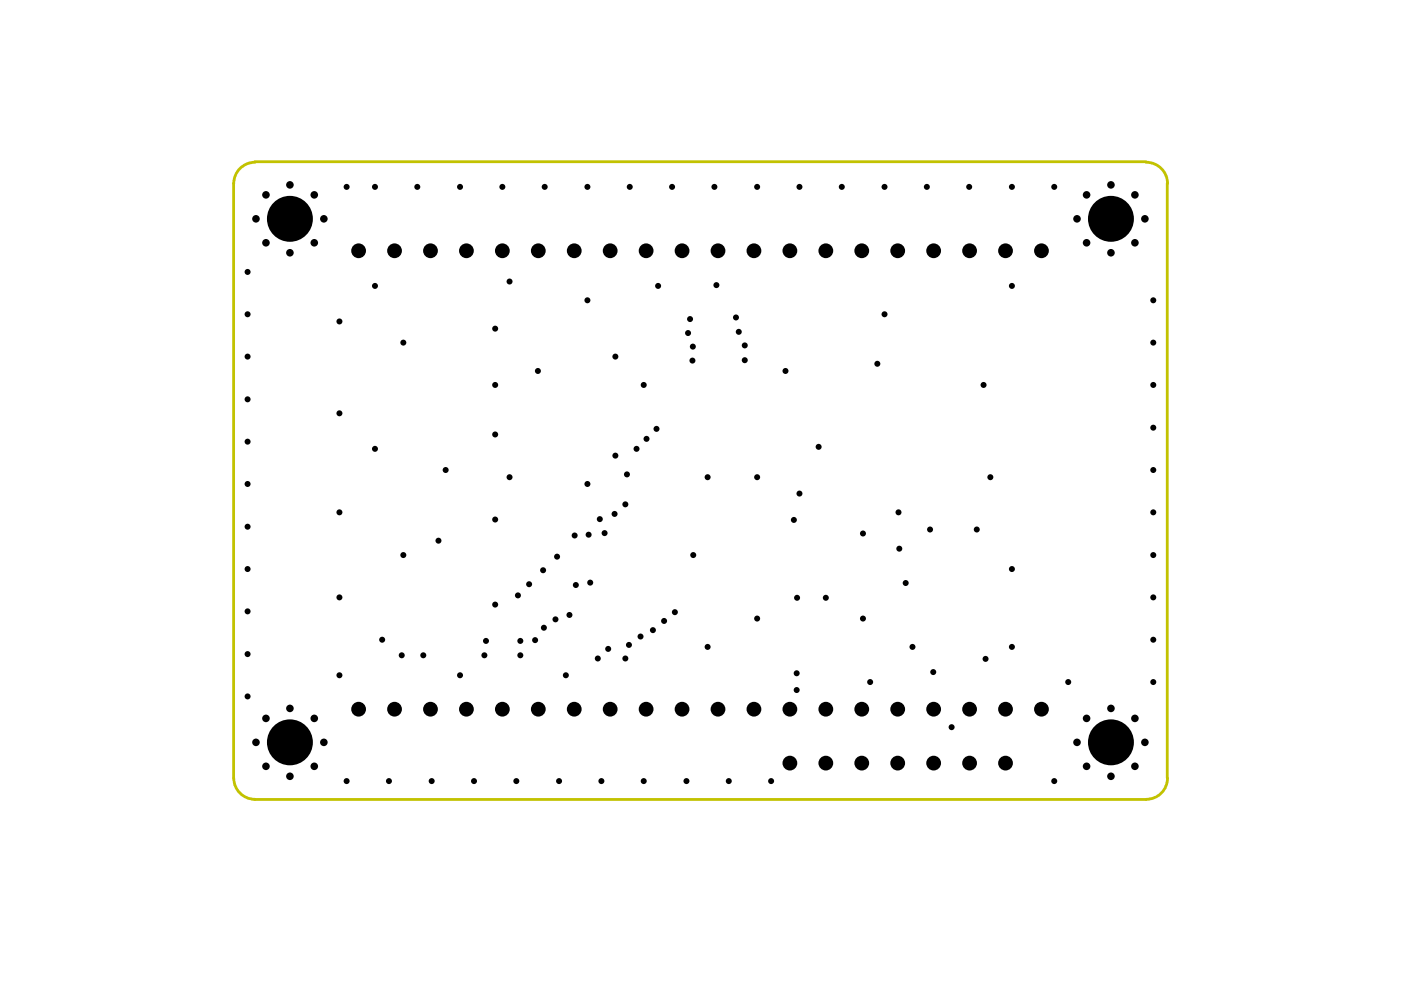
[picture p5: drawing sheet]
<svg xmlns="http://www.w3.org/2000/svg" width="297mm" height="210mm" viewBox="0 0 297 210" stroke-linecap="round" stroke-linejoin="round" font-family="sans-serif">
<path d="M49.5 38.9v126.1M54 34.3h188.9M54.1 34.4a4.5 4.5 0 0 0-4.5 4.5M243 34.4a4.5 4.5 0 0 1 4.5 4.5M247.5 38.9v126M49.6 165a4.5 4.5 0 0 0 4.5 4.5M53.9 169.5h189.1M247.5 165a4.5 4.5 0 0 1-4.5 4.5" fill="none" stroke="#c2c200" stroke-width=".59"/>
<g fill="#000">
<circle cx="61.5" cy="39.2" r=".8"/>
<circle cx="73.5" cy="39.6" r=".64"/>
<circle cx="79.5" cy="39.6" r=".64"/>
<circle cx="88.5" cy="39.6" r=".64"/>
<circle cx="97.5" cy="39.6" r=".64"/>
<circle cx="106.5" cy="39.6" r=".64"/>
<circle cx="115.5" cy="39.6" r=".64"/>
<circle cx="124.5" cy="39.6" r=".64"/>
<circle cx="133.5" cy="39.6" r=".64"/>
<circle cx="142.5" cy="39.6" r=".64"/>
<circle cx="151.5" cy="39.6" r=".64"/>
<circle cx="160.5" cy="39.6" r=".64"/>
<circle cx="169.5" cy="39.6" r=".64"/>
<circle cx="178.5" cy="39.6" r=".64"/>
<circle cx="187.5" cy="39.6" r=".64"/>
<circle cx="196.5" cy="39.6" r=".64"/>
<circle cx="205.5" cy="39.6" r=".64"/>
<circle cx="214.5" cy="39.6" r=".64"/>
<circle cx="223.5" cy="39.6" r=".64"/>
<circle cx="235.5" cy="39.2" r=".8"/>
<circle cx="52.5" cy="57.7" r=".64"/>
<circle cx="54.3" cy="46.4" r=".8"/>
<circle cx="56.4" cy="51.5" r=".8"/>
<circle cx="56.4" cy="41.3" r=".8"/>
<circle cx="61.5" cy="46.4" r="4.9"/>
<circle cx="61.5" cy="53.6" r=".8"/>
<circle cx="66.6" cy="51.5" r=".8"/>
<circle cx="66.6" cy="41.3" r=".8"/>
<circle cx="68.7" cy="46.4" r=".8"/>
<circle cx="76" cy="53.2" r="1.57"/>
<circle cx="83.7" cy="53.2" r="1.57"/>
<circle cx="91.3" cy="53.2" r="1.57"/>
<circle cx="98.9" cy="53.2" r="1.57"/>
<circle cx="106.5" cy="53.2" r="1.57"/>
<circle cx="108" cy="59.7" r=".64"/>
<circle cx="114.1" cy="53.2" r="1.57"/>
<circle cx="121.8" cy="53.2" r="1.57"/>
<circle cx="129.4" cy="53.2" r="1.57"/>
<circle cx="137" cy="53.2" r="1.57"/>
<circle cx="144.6" cy="53.2" r="1.57"/>
<circle cx="152.2" cy="53.2" r="1.57"/>
<circle cx="159.9" cy="53.2" r="1.57"/>
<circle cx="167.5" cy="53.2" r="1.57"/>
<circle cx="175.1" cy="53.2" r="1.57"/>
<circle cx="182.7" cy="53.2" r="1.57"/>
<circle cx="190.3" cy="53.2" r="1.57"/>
<circle cx="198" cy="53.2" r="1.57"/>
<circle cx="205.6" cy="53.2" r="1.57"/>
<circle cx="213.2" cy="53.2" r="1.57"/>
<circle cx="220.8" cy="53.2" r="1.57"/>
<circle cx="228.3" cy="46.4" r=".8"/>
<circle cx="230.4" cy="51.5" r=".8"/>
<circle cx="230.4" cy="41.3" r=".8"/>
<circle cx="235.5" cy="46.4" r="4.9"/>
<circle cx="235.5" cy="53.6" r=".8"/>
<circle cx="240.6" cy="51.5" r=".8"/>
<circle cx="240.6" cy="41.3" r=".8"/>
<circle cx="242.7" cy="46.4" r=".8"/>
<circle cx="52.5" cy="66.6" r=".64"/>
<circle cx="52.5" cy="75.6" r=".64"/>
<circle cx="72" cy="68.2" r=".64"/>
<circle cx="79.5" cy="60.6" r=".64"/>
<circle cx="85.5" cy="72.6" r=".64"/>
<circle cx="105" cy="69.7" r=".64"/>
<circle cx="114" cy="78.7" r=".64"/>
<circle cx="124.5" cy="63.7" r=".64"/>
<circle cx="130.5" cy="75.6" r=".64"/>
<circle cx="139.5" cy="60.6" r=".64"/>
<circle cx="145.9" cy="70.6" r=".64"/>
<circle cx="146.3" cy="67.6" r=".64"/>
<circle cx="146.8" cy="76.5" r=".64"/>
<circle cx="146.9" cy="73.5" r=".64"/>
<circle cx="151.9" cy="60.5" r=".64"/>
<circle cx="156" cy="67.3" r=".64"/>
<circle cx="156.6" cy="70.4" r=".64"/>
<circle cx="157.9" cy="76.4" r=".64"/>
<circle cx="157.9" cy="73.2" r=".64"/>
<circle cx="166.5" cy="78.7" r=".64"/>
<circle cx="186" cy="77.1" r=".64"/>
<circle cx="187.5" cy="66.6" r=".64"/>
<circle cx="214.5" cy="60.6" r=".64"/>
<circle cx="244.5" cy="63.7" r=".64"/>
<circle cx="244.5" cy="72.6" r=".64"/>
<circle cx="52.5" cy="84.7" r=".64"/>
<circle cx="52.5" cy="93.6" r=".64"/>
<circle cx="72" cy="87.6" r=".64"/>
<circle cx="79.5" cy="95.2" r=".64"/>
<circle cx="94.5" cy="99.7" r=".64"/>
<circle cx="105" cy="92.1" r=".64"/>
<circle cx="105" cy="81.6" r=".64"/>
<circle cx="130.5" cy="96.6" r=".64"/>
<circle cx="135" cy="95.2" r=".64"/>
<circle cx="136.5" cy="81.6" r=".64"/>
<circle cx="137.1" cy="93" r=".64"/>
<circle cx="139.2" cy="90.9" r=".64"/>
<circle cx="173.6" cy="94.7" r=".64"/>
<circle cx="208.5" cy="81.6" r=".64"/>
<circle cx="244.5" cy="81.6" r=".64"/>
<circle cx="244.5" cy="90.7" r=".64"/>
<circle cx="244.5" cy="99.7" r=".64"/>
<circle cx="52.5" cy="102.6" r=".64"/>
<circle cx="52.5" cy="111.7" r=".64"/>
<circle cx="72" cy="108.6" r=".64"/>
<circle cx="85.5" cy="117.7" r=".64"/>
<circle cx="93" cy="114.6" r=".64"/>
<circle cx="105" cy="110.2" r=".64"/>
<circle cx="108" cy="101.2" r=".64"/>
<circle cx="118.1" cy="118" r=".64"/>
<circle cx="121.8" cy="113.5" r=".64"/>
<circle cx="124.5" cy="102.6" r=".64"/>
<circle cx="124.8" cy="113.4" r=".64"/>
<circle cx="127.2" cy="110.1" r=".64"/>
<circle cx="128.2" cy="113" r=".64"/>
<circle cx="130.3" cy="109" r=".64"/>
<circle cx="132.6" cy="106.9" r=".64"/>
<circle cx="132.9" cy="100.6" r=".64"/>
<circle cx="147" cy="117.7" r=".64"/>
<circle cx="150" cy="101.2" r=".64"/>
<circle cx="160.5" cy="101.2" r=".64"/>
<circle cx="168.3" cy="110.2" r=".64"/>
<circle cx="169.5" cy="104.6" r=".64"/>
<circle cx="183" cy="113.1" r=".64"/>
<circle cx="190.5" cy="108.6" r=".64"/>
<circle cx="190.7" cy="116.3" r=".64"/>
<circle cx="197.2" cy="112.3" r=".64"/>
<circle cx="207.1" cy="112.3" r=".64"/>
<circle cx="210" cy="101.2" r=".64"/>
<circle cx="244.5" cy="108.6" r=".64"/>
<circle cx="244.5" cy="117.7" r=".64"/>
<circle cx="52.5" cy="129.6" r=".64"/>
<circle cx="52.5" cy="120.7" r=".64"/>
<circle cx="52.5" cy="138.7" r=".64"/>
<circle cx="72" cy="126.7" r=".64"/>
<circle cx="81" cy="135.6" r=".64"/>
<circle cx="85.2" cy="138.9" r=".64"/>
<circle cx="89.7" cy="138.9" r=".64"/>
<circle cx="102.7" cy="138.9" r=".64"/>
<circle cx="103" cy="135.9" r=".64"/>
<circle cx="105" cy="128.2" r=".64"/>
<circle cx="109.8" cy="126.2" r=".64"/>
<circle cx="110.3" cy="138.9" r=".64"/>
<circle cx="110.3" cy="135.9" r=".64"/>
<circle cx="112.2" cy="123.9" r=".64"/>
<circle cx="113.5" cy="135.7" r=".64"/>
<circle cx="115.1" cy="120.9" r=".64"/>
<circle cx="115.3" cy="133.1" r=".64"/>
<circle cx="117.8" cy="131.3" r=".64"/>
<circle cx="120.7" cy="130.4" r=".64"/>
<circle cx="122.1" cy="124" r=".64"/>
<circle cx="125.1" cy="123.5" r=".64"/>
<circle cx="126.7" cy="139.6" r=".64"/>
<circle cx="128.9" cy="137.6" r=".64"/>
<circle cx="132.6" cy="139.6" r=".64"/>
<circle cx="133.3" cy="136.7" r=".64"/>
<circle cx="135.8" cy="135" r=".64"/>
<circle cx="138.4" cy="133.6" r=".64"/>
<circle cx="140.8" cy="131.7" r=".64"/>
<circle cx="143.1" cy="129.8" r=".64"/>
<circle cx="150" cy="137.2" r=".64"/>
<circle cx="160.5" cy="131.1" r=".64"/>
<circle cx="169" cy="126.7" r=".64"/>
<circle cx="175.1" cy="126.7" r=".64"/>
<circle cx="183" cy="131.1" r=".64"/>
<circle cx="192" cy="123.6" r=".64"/>
<circle cx="193.5" cy="137.2" r=".64"/>
<circle cx="209" cy="139.7" r=".64"/>
<circle cx="214.5" cy="120.7" r=".64"/>
<circle cx="214.5" cy="137.2" r=".64"/>
<circle cx="244.5" cy="135.6" r=".64"/>
<circle cx="244.5" cy="126.7" r=".64"/>
<circle cx="52.5" cy="147.7" r=".64"/>
<circle cx="54.3" cy="157.4" r=".8"/>
<circle cx="56.4" cy="152.3" r=".8"/>
<circle cx="61.5" cy="157.4" r="4.9"/>
<circle cx="61.5" cy="150.2" r=".8"/>
<circle cx="66.6" cy="152.3" r=".8"/>
<circle cx="68.7" cy="157.4" r=".8"/>
<circle cx="72" cy="143.2" r=".64"/>
<circle cx="76" cy="150.4" r="1.57"/>
<circle cx="83.7" cy="150.4" r="1.57"/>
<circle cx="91.3" cy="150.4" r="1.57"/>
<circle cx="97.5" cy="143.2" r=".64"/>
<circle cx="98.9" cy="150.4" r="1.57"/>
<circle cx="106.5" cy="150.4" r="1.57"/>
<circle cx="114.1" cy="150.4" r="1.57"/>
<circle cx="120" cy="143.2" r=".64"/>
<circle cx="121.8" cy="150.4" r="1.57"/>
<circle cx="129.4" cy="150.4" r="1.57"/>
<circle cx="137" cy="150.4" r="1.57"/>
<circle cx="144.6" cy="150.4" r="1.57"/>
<circle cx="152.2" cy="150.4" r="1.57"/>
<circle cx="159.9" cy="150.4" r="1.57"/>
<circle cx="167.5" cy="150.4" r="1.57"/>
<circle cx="168.9" cy="146.3" r=".64"/>
<circle cx="168.9" cy="142.7" r=".64"/>
<circle cx="175.1" cy="150.4" r="1.57"/>
<circle cx="182.7" cy="150.4" r="1.57"/>
<circle cx="184.5" cy="144.6" r=".64"/>
<circle cx="190.3" cy="150.4" r="1.57"/>
<circle cx="197.9" cy="142.5" r=".64"/>
<circle cx="198" cy="150.4" r="1.57"/>
<circle cx="201.8" cy="154.2" r=".64"/>
<circle cx="205.6" cy="150.4" r="1.57"/>
<circle cx="213.2" cy="150.4" r="1.57"/>
<circle cx="220.8" cy="150.4" r="1.57"/>
<circle cx="226.5" cy="144.6" r=".64"/>
<circle cx="228.3" cy="157.4" r=".8"/>
<circle cx="230.4" cy="152.3" r=".8"/>
<circle cx="235.5" cy="157.4" r="4.9"/>
<circle cx="235.5" cy="150.2" r=".8"/>
<circle cx="240.6" cy="152.3" r=".8"/>
<circle cx="242.7" cy="157.4" r=".8"/>
<circle cx="244.5" cy="144.6" r=".64"/>
<circle cx="56.4" cy="162.5" r=".8"/>
<circle cx="61.5" cy="164.6" r=".8"/>
<circle cx="66.6" cy="162.5" r=".8"/>
<circle cx="73.5" cy="165.6" r=".64"/>
<circle cx="82.5" cy="165.6" r=".64"/>
<circle cx="91.5" cy="165.6" r=".64"/>
<circle cx="100.5" cy="165.6" r=".64"/>
<circle cx="109.5" cy="165.6" r=".64"/>
<circle cx="118.5" cy="165.6" r=".64"/>
<circle cx="127.5" cy="165.6" r=".64"/>
<circle cx="136.5" cy="165.6" r=".64"/>
<circle cx="145.5" cy="165.6" r=".64"/>
<circle cx="154.5" cy="165.6" r=".64"/>
<circle cx="163.5" cy="165.6" r=".64"/>
<circle cx="167.5" cy="161.8" r="1.57"/>
<circle cx="175.1" cy="161.8" r="1.57"/>
<circle cx="182.7" cy="161.8" r="1.57"/>
<circle cx="190.3" cy="161.8" r="1.57"/>
<circle cx="198" cy="161.8" r="1.57"/>
<circle cx="205.6" cy="161.8" r="1.57"/>
<circle cx="213.2" cy="161.8" r="1.57"/>
<circle cx="223.5" cy="165.6" r=".64"/>
<circle cx="230.4" cy="162.5" r=".8"/>
<circle cx="235.5" cy="164.6" r=".8"/>
<circle cx="240.6" cy="162.5" r=".8"/>
</g>
</svg>
